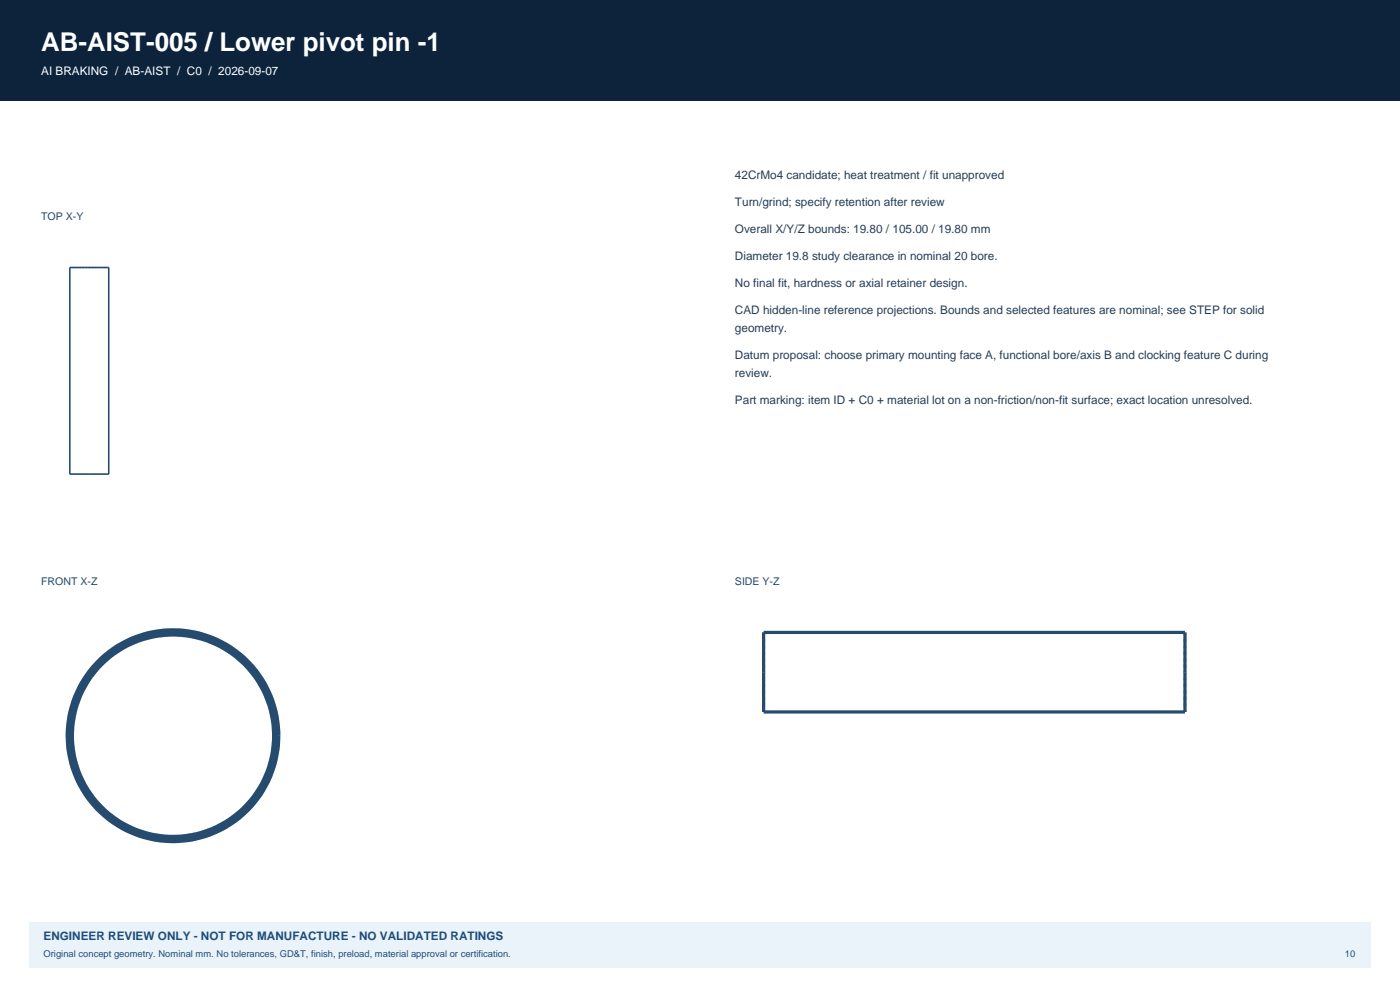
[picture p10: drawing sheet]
<svg xmlns="http://www.w3.org/2000/svg" width="420mm" height="297mm" viewBox="0 0 420 297" stroke-linecap="round" stroke-linejoin="round" font-family="sans-serif">
<defs><g id="words">
<text font-size="7.8" fill="#fff" x="12.3" y="15.2">AB-AIST-005 / Lower pivot pin -1</text>
<text font-size="3.5" fill="#fff" x="12.3" y="22.6">AI BRAKING / AB-AIST / C0 / 2026-09-07</text>
<g font-size="3.5" fill="#243e57">
<text x="220.5" y="53.6">42CrMo4 candidate; heat treatment / fit unapproved</text>
<text x="220.5" y="61.7">Turn/grind; specify retention after review</text>
<text x="220.5" y="69.8">Overall X/Y/Z bounds: 19.80 / 105.00 / 19.80 mm</text>
<text x="220.5" y="77.9">Diameter 19.8 study clearance in nominal 20 bore.</text>
<text x="220.5" y="86">No final fit, hardness or axial retainer design.</text>
<text x="220.5" y="94.2">CAD hidden-line reference projections. Bounds and selected features are nominal; see STEP for solid</text>
<text x="220.5" y="99.4">geometry.</text>
<text x="220.5" y="107.6">Datum proposal: choose primary mounting face A, functional bore/axis B and clocking feature C during</text>
<text x="220.5" y="112.9">review.</text>
<text x="220.5" y="121">Part marking: item ID + C0 + material lot on a non-friction/non-fit surface; exact location unresolved.</text>
</g>
<text font-size="3.5" fill="#1b4e80" x="13.1" y="281.8">ENGINEER REVIEW ONLY - NOT FOR MANUFACTURE - NO VALIDATED RATINGS</text>
<g font-size="3.2" fill="#254c6e">
<text x="12.3" y="65.9">TOP X-Y</text>
<text x="12.3" y="175.3">FRONT X-Z</text>
<text x="220.5" y="175.3">SIDE Y-Z</text>
</g>
<g font-size="2.8" fill="#1b4e80">
<text x="13.1" y="286.8">Original concept geometry. Nominal mm. No tolerances, GD&amp;T, finish, preload, material approval or certification.</text>
<text x="403.5" y="286.8">10</text>
</g>
</g></defs>
<path d="M0 0h420v30h-420z" fill-rule="evenodd" fill="#0d233b"/>
<path d="M8.8 276.2h402.4v13.7h-402.4z" fill-rule="evenodd" fill="#eaf3fa"/>
<path d="M20.9 80.2h11.7M20.9 142.1h11.7" fill="none" stroke="#a5bccd" stroke-width=".47" stroke-dasharray=".5 .5" stroke-linecap="butt"/>
<path d="M20.9 80.2h11.7v61.9h-11.7z" fill="none" stroke="#254c6e" stroke-width=".47"/>
<path d="M82.9 220.5a31 31 0 0 0-46-27.1 31 31 0 0 0-1.5 53.3 31 31 0 0 0 47.4-24.5l.1-1.7" fill="none" stroke="#a5bccd" stroke-width="2.5" stroke-dasharray="2.5 2.5" stroke-linecap="butt"/>
<circle cx="51.9" cy="220.5" r="31" fill="none" stroke="#254c6e" stroke-width="2.5" stroke-linecap="butt"/>
<path d="M229.1 189.5v23.9M355.5 189.5v23.9" fill="none" stroke="#a5bccd" stroke-width=".96" stroke-dasharray="1 1" stroke-linecap="butt"/>
<path d="M229.1 189.5h126.4v23.9h-126.4z" fill="none" stroke="#254c6e" stroke-width=".96" stroke-linecap="butt"/>
<use href="#words"/>
</svg>
